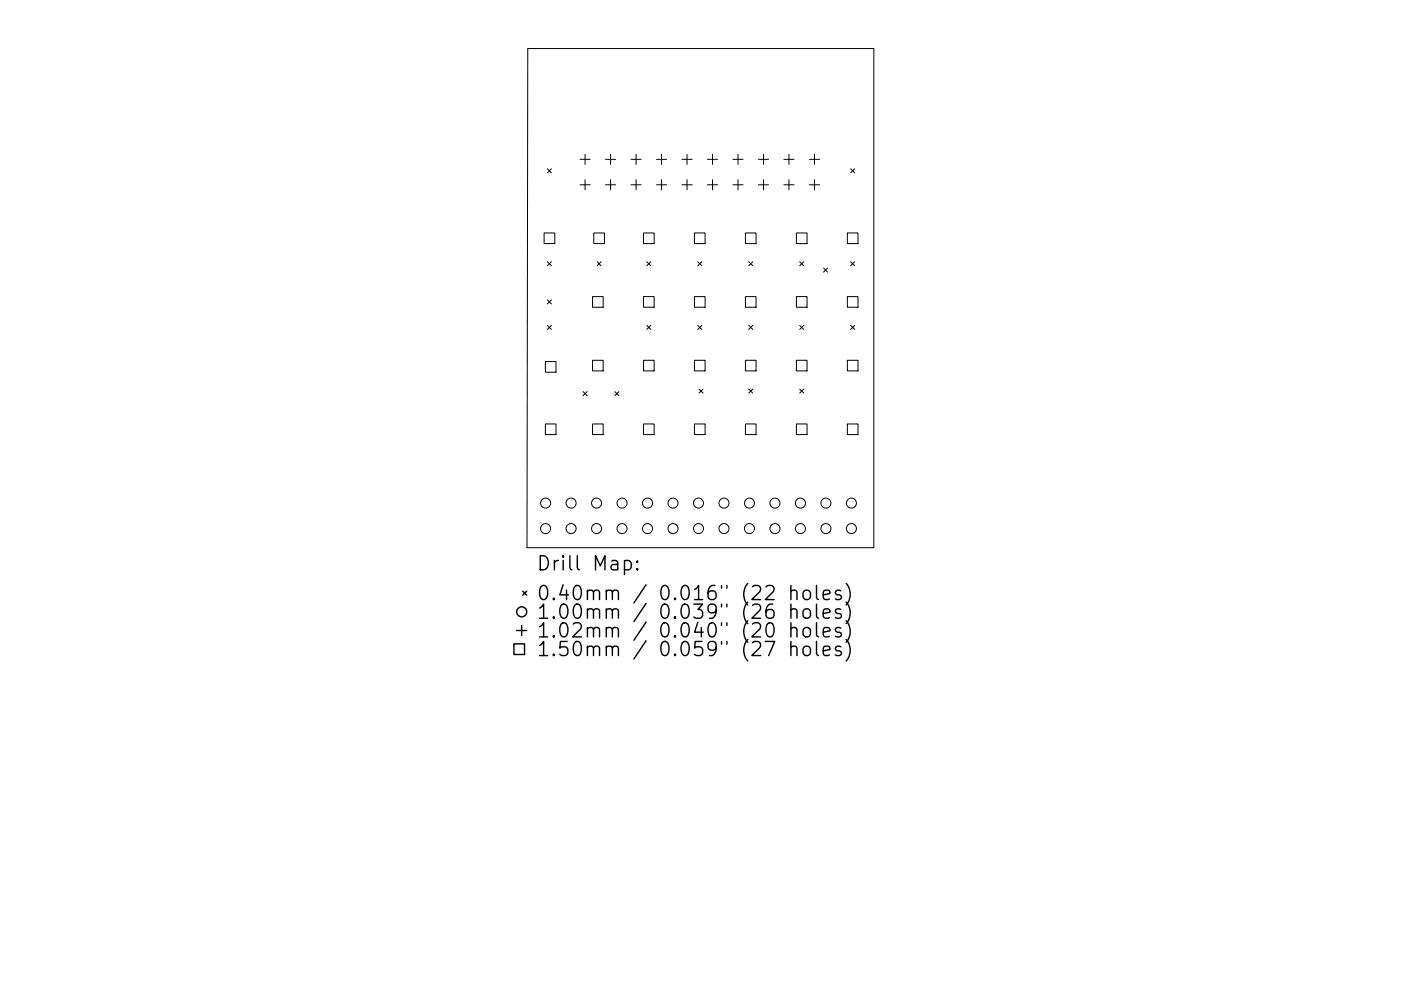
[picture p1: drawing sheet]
<svg xmlns="http://www.w3.org/2000/svg" width="297mm" height="210mm" viewBox="0 0 297 210" stroke-linecap="round" stroke-linejoin="round" font-family="sans-serif">
<defs><g id="words">
<g font-size="4.2">
<text x="113.7" y="121.1">Drill Map:</text>
<text x="113.7" y="127.4">0.40mm / 0.016&quot; (22 holes)</text>
<text x="113.7" y="131.3">1.00mm / 0.039&quot; (26 holes)</text>
<text x="113.7" y="135.3">1.02mm / 0.040&quot; (20 holes)</text>
<text x="113.7" y="139.2">1.50mm / 0.059&quot; (27 holes)</text>
</g>
</g></defs>
<g fill="none" stroke="#000" stroke-width=".21">
<path d="M111.9 10.3h73.4v105.9h-73.6zM116.1 35.8l.8 .9M116.9 35.8l-.8 .9M123 33.8h2.1M123 39.2h2.1M124.1 32.7v2.2M124.1 38.1v2.2M128.4 33.8h2.1M128.4 39.2h2.1M129.5 32.7v2.2M129.5 38.1v2.2M133.8 33.8h2.1"/>
<path d="M133.8 39.2h2.1M134.9 32.7v2.2M134.9 38.1v2.2M139.2 33.8h2.1M139.2 39.2h2.1M140.3 32.7v2.2M140.3 38.1v2.2M144.6 33.8h2.1M144.6 39.2h2.1M145.7 32.7v2.2M145.7 38.1v2.2M150 33.8h2.1"/>
<path d="M150 39.2h2.1M151.1 32.7v2.2M151.1 38.1v2.2M155.4 33.8h2.2M155.4 39.2h2.2M156.5 32.7v2.2M156.5 38.1v2.2M160.8 33.8h2.2M160.8 39.2h2.2M161.9 32.7v2.2M161.9 38.1v2.2M166.2 33.8h2.2"/>
<path d="M166.2 39.2h2.2M167.3 32.7v2.2M167.3 38.1v2.2M171.6 33.8h2.2M171.6 39.2h2.2M172.7 32.7v2.2M172.7 38.1v2.2M180.4 35.8l.8 .9M181.2 35.8l-.8 .9M115.4 49.4h2.2v2.3h-2.2zM116.1 55.5l.8 .9M116.9 55.5l-.8 .9"/>
<path d="M125.9 49.4h2.3v2.3h-2.3zM126.6 55.5l.8 .9M127.4 55.5l-.8 .9M136.4 49.4h2.3v2.3h-2.3zM137.1 55.5l.9 .9M138 55.5l-.9 .9M147.2 49.4h2.3v2.3h-2.3zM147.9 55.5l.9 .9M148.8 55.5l-.9 .9M158 49.4h2.3v2.3h-2.3zM158.7 55.5l.9 .9M159.6 55.5l-.9 .9"/>
<path d="M168.8 49.4h2.3v2.3h-2.3zM169.6 55.5l.8 .9M170.4 55.5l-.8 .9M174.6 56.9l.9 .8M175.5 56.9l-.9 .8M179.7 49.4h2.2v2.3h-2.2zM180.4 55.5l.8 .9M181.2 55.5l-.8 .9M115.6 76.7h2.3v2.3h-2.3zM116.1 63.6l.8 .9M116.1 69l.8 .9M116.9 63.6l-.8 .9"/>
<path d="M116.9 69l-.8 .9M125.6 76.4h2.3v2.3h-2.3zM125.6 62.9h2.3v2.3h-2.3zM136.4 62.9h2.3v2.3h-2.3zM136.4 76.4h2.3v2.3h-2.3zM137.1 69l.9 .9M138 69l-.9 .9M147.2 62.9h2.3v2.3h-2.3zM147.2 76.4h2.3v2.3h-2.3zM147.9 69l.9 .9M148.8 69l-.9 .9M158 62.9h2.3v2.3h-2.3z"/>
<path d="M158 76.4h2.3v2.3h-2.3zM158.7 69l.9 .9M159.6 69l-.9 .9M168.8 62.9h2.3v2.3h-2.3zM168.8 76.4h2.3v2.3h-2.3zM169.6 69l.8 .9M170.4 69l-.8 .9M179.7 62.9h2.2v2.3h-2.2zM179.7 76.4h2.2v2.3h-2.2zM180.4 69l.8 .9M181.2 69l-.8 .9M115.6 89.9h2.3v2.3h-2.3z"/>
<path d="M123.6 83.1l.9 .8M124.5 83.1l-.9 .8M125.6 89.9h2.3v2.3h-2.3zM130.4 83.1l.8 .8M131.2 83.1l-.8 .8M136.4 89.9h2.3v2.3h-2.3zM147.2 89.9h2.3v2.3h-2.3zM148.2 82.5l.9 .9M149.1 82.5l-.9 .9M158 89.9h2.3v2.3h-2.3zM158.7 82.5l.9 .9M159.6 82.5l-.9 .9"/>
<path d="M168.8 89.9h2.3v2.3h-2.3zM169.6 82.5l.8 .9M170.4 82.5l-.8 .9M179.7 89.9h2.2v2.3h-2.2z"/>
<circle cx="115.7" cy="112.1" r="1.06"/>
<circle cx="115.7" cy="106.7" r="1.06"/>
<circle cx="121.1" cy="112.1" r="1.06"/>
<circle cx="121.1" cy="106.7" r="1.06"/>
<circle cx="126.5" cy="112.1" r="1.06"/>
<circle cx="126.5" cy="106.7" r="1.06"/>
<circle cx="131.9" cy="112.1" r="1.06"/>
<circle cx="131.9" cy="106.7" r="1.06"/>
<circle cx="137.3" cy="112.1" r="1.06"/>
<circle cx="137.3" cy="106.7" r="1.06"/>
<circle cx="142.7" cy="112.1" r="1.06"/>
<circle cx="142.7" cy="106.7" r="1.06"/>
<circle cx="148.1" cy="112.1" r="1.06"/>
<circle cx="148.1" cy="106.7" r="1.06"/>
<circle cx="153.5" cy="112.1" r="1.06"/>
<circle cx="153.5" cy="106.7" r="1.06"/>
<circle cx="158.9" cy="112.1" r="1.06"/>
<circle cx="158.9" cy="106.7" r="1.06"/>
<circle cx="164.3" cy="112.1" r="1.06"/>
<circle cx="164.3" cy="106.7" r="1.06"/>
<circle cx="169.7" cy="112.1" r="1.06"/>
<circle cx="169.7" cy="106.7" r="1.06"/>
<circle cx="175.1" cy="112.1" r="1.06"/>
<circle cx="175.1" cy="106.7" r="1.06"/>
<circle cx="180.5" cy="112.1" r="1.06"/>
<circle cx="180.5" cy="106.7" r="1.06"/>
</g>
<g fill="none" stroke="#000" stroke-width=".3">
<path d="M132.4 119.1l.9-.2 .5 .6v.8l-.3 .5-.2 .1-.9-.1M135.1 119.1l.2 .1-.2 .1-.1-.1 .1-.1v.2M109 136.6h2.2v2.3h-2.2zM109.5 133.8h2.2M110.6 132.7v2.2M110.8 125.4l.9 .9M111.7 125.4l-.9 .9M135.1 120.6l.2 .2-.2 .1-.1-.1 .1-.2v.3M167.7 125.5a.74 .74 0 0 1 1.3 .1v1.6M167.7 129.5a.75 .75 0 0 1 1.3 .1v1.6M167.7 133.4a.74 .74 0 0 1 1.3 .2v1.5M167.7 137.4a.75 .75 0 0 1 1.3 .1v1.6"/>
<path d="M167.7 124.2v3M167.7 128.2v3M167.7 132.1v3M167.7 136.1v3M170.5 125.4a.81 .81 0 0 1 1.3 .4v.8a.81 .81 0 0 1-.8 .6 .81 .81 0 0 1-.7-.6v-.8zM170.5 129.3a.81 .81 0 0 1 1.3 .4v.9a.81 .81 0 0 1-.8 .6 .81 .81 0 0 1-.7-.6v-.9zM170.5 133.3a.81 .81 0 0 1 1.3 .4v.9a.81 .81 0 0 1-.8 .6 .81 .81 0 0 1-.7-.6v-.9zM170.5 137.2a.81 .81 0 0 1 1.3 .5v.8a.81 .81 0 0 1-.8 .6 .81 .81 0 0 1-.7-.6v-.8zM173.1 124.2v2.6l.4 .4M173.1 128.2v2.5l.4 .5M173.1 132.1v2.6l.4 .4M173.1 136.1v2.6l.4 .4"/>
<path d="M174.5 126.2l1.5-.3-.2-.5-.8-.2-.5 .4v1.2l.2 .3 .3 .1 .8-.1M174.5 130.2l1.5-.3-.2-.6-.8-.1-.5 .4v1.1l.2 .3 .3 .2 .8-.2M174.5 134.1l1.5-.3-.2-.5-.8-.2-.5 .5v1.1l.2 .3 .3 .1 .8-.1M174.5 138.1l1.5-.3-.2-.6-.8-.1-.5 .4v1.2l.2 .2 .3 .2 .8-.2M178.3 125.4l-.8-.2-.4 .4 .2 .5 1 .3 .1 .2-.1 .5-.3 .1-.9-.1M178.3 129.3l-.8-.1-.4 .4 .2 .4 1 .3 .1 .3-.1 .4-.3 .2-.9-.2M178.3 133.3l-.8-.2-.4 .5 .2 .4 1 .3 .1 .3-.1 .4-.3 .1-.9-.1M178.3 137.2l-.8-.1-.4 .4 .2 .4 1 .3 .1 .3-.1 .4-.3 .2-.9-.2M179.4 123.8a3.4 3.4 0 0 1 0 4.6M179.4 127.7a3.4 3.4 0 0 1 0 4.6M179.4 131.7a3.4 3.4 0 0 1 0 4.6M179.4 135.7a3.4 3.4 0 0 1 0 4.5"/>
<circle cx="110.6" cy="129.8" r="1.06"/>
</g>
<use href="#words"/>
</svg>
